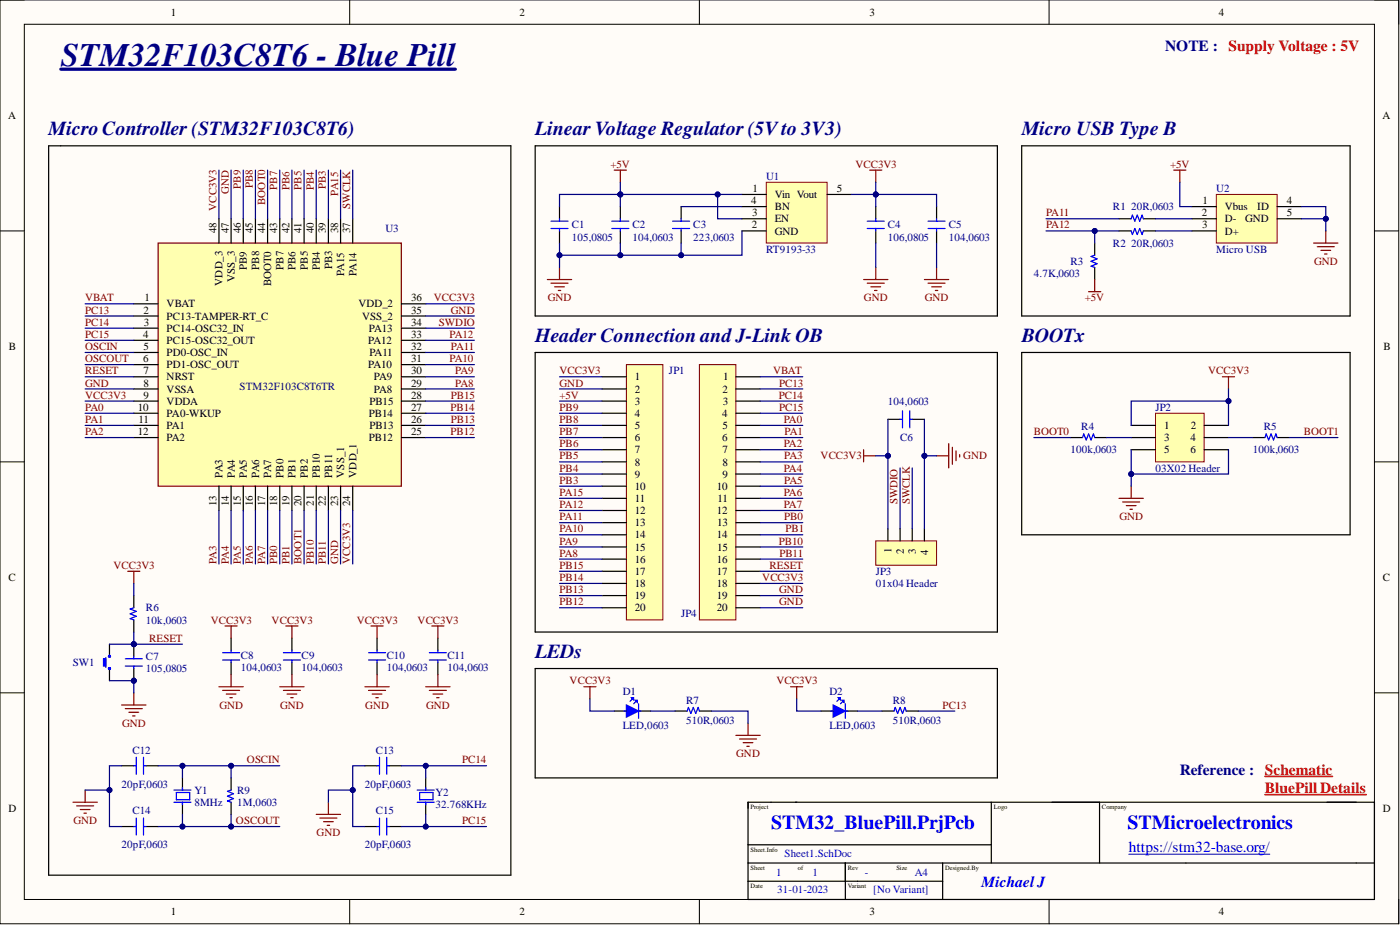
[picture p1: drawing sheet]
<svg xmlns="http://www.w3.org/2000/svg" width="292mm" height="193mm" viewBox="0 0 292 193" stroke-linecap="round" stroke-linejoin="round" font-family="sans-serif">
<defs><g id="words">
<text font-size="6.8" fill="#000080" x="12.7" y="13.7">STM32F103C8T6 - Blue Pill</text>
<g font-size="4.1" fill="#000080">
<text x="10.2" y="28.2">MicroController (STM32F103C8T6)</text>
<text x="111.7" y="28.2">Linear Voltage Regulator (5Vto 3V3)</text>
<text x="213.2" y="28.2">Micro USB Type B</text>
<text x="111.7" y="71.3">Header Connection and J-Link OB</text>
<text x="213.2" y="71.3">BOOTx</text>
<text x="111.7" y="137.3">LEDs</text>
</g>
<g font-size="4.1" fill="#00f">
<text x="160.9" y="173">STM32_BluePill.PrjPcb</text>
<text x="235.3" y="173">STMicroelectronics</text>
</g>
<g font-size="3.2" fill="#000080">
<text x="243.1" y="10.7">NOTE : Supply Voltage : 5V</text>
<text x="246.2" y="161.6">Reference : Schematic</text>
</g>
<text font-size="3.2" fill="#f00" x="263.9" y="165.4">BluePillDetails</text>
<g font-size="3.2" fill="#00f">
<text x="235.5" y="177.8">https://stm32-base.org/</text>
<text x="204.8" y="184.9">Michael J</text>
</g>
<g font-size="2.3">
<text x="35.6" y="3.3">1</text>
<text x="108.4" y="3.3">2</text>
<text x="181.4" y="3.3">3</text>
<text x="254.3" y="3.3">4</text>
<text x="1.7" y="24.8">A</text>
<text x="288.5" y="24.8">A</text>
<text x="157" y="40.1">1</text>
<text x="161.7" y="41.3">Vin Vout</text>
<text x="174.6" y="40.1">5</text>
<text x="156.7" y="42.6">4</text>
<text x="156.8" y="47.7">2</text>
<text x="156.9" y="45.1">3</text>
<text x="161.7" y="43.9">BN</text>
<text x="161.7" y="46.4">EN</text>
<text x="250.7" y="45.1">2</text>
<text x="250.8" y="47.7">3</text>
<text x="250.9" y="42.6">1</text>
<text x="255.6" y="43.9">Vbus</text>
<text x="255.6" y="46.4">D-</text>
<text x="259.8" y="46.4">GND</text>
<text x="262.3" y="43.9">ID</text>
<text x="268.5" y="42.6">4</text>
<text x="268.5" y="45.1">5</text>
<text x="45.2" y="48.7" transform="rotate(-90 45.2 48.7)">48</text>
<text x="47.7" y="48.7" transform="rotate(-90 47.7 48.7)">47</text>
<text x="50.2" y="48.7" transform="rotate(-90 50.2 48.7)">46</text>
<text x="52.8" y="48.7" transform="rotate(-90 52.8 48.7)">45</text>
<text x="55.3" y="48.7" transform="rotate(-90 55.3 48.7)">44</text>
<text x="57.9" y="48.7" transform="rotate(-90 57.9 48.7)">43</text>
<text x="60.4" y="48.7" transform="rotate(-90 60.4 48.7)">42</text>
<text x="62.9" y="48.7" transform="rotate(-90 62.9 48.7)">41</text>
<text x="65.5" y="48.7" transform="rotate(-90 65.5 48.7)">40</text>
<text x="68" y="48.7" transform="rotate(-90 68 48.7)">39</text>
<text x="70.5" y="48.7" transform="rotate(-90 70.5 48.7)">38</text>
<text x="73.1" y="48.7" transform="rotate(-90 73.1 48.7)">37</text>
<text x="161.7" y="48.9">GND</text>
<text x="255.6" y="48.9">D+</text>
<text x="46.4" y="59.6" transform="rotate(-90 46.4 59.6)">VDD_3</text>
<text x="49" y="58.8" transform="rotate(-90 49 58.8)">VSS_3</text>
<text x="51.5" y="56.4" transform="rotate(-90 51.5 56.4)">PB9</text>
<text x="54.1" y="56.3" transform="rotate(-90 54.1 56.3)">PB8</text>
<text x="56.6" y="59.8" transform="rotate(-90 56.6 59.8)">BOOT0</text>
<text x="59.1" y="56.3" transform="rotate(-90 59.1 56.3)">PB7</text>
<text x="61.7" y="56.4" transform="rotate(-90 61.7 56.4)">PB6</text>
<text x="64.2" y="56.3" transform="rotate(-90 64.2 56.3)">PB5</text>
<text x="66.7" y="56.4" transform="rotate(-90 66.7 56.4)">PB4</text>
<text x="69.3" y="56.2" transform="rotate(-90 69.3 56.2)">PB3</text>
<text x="71.8" y="57.6" transform="rotate(-90 71.8 57.6)">PA15</text>
<text x="74.4" y="57.6" transform="rotate(-90 74.4 57.6)">PA14</text>
<text x="29.9" y="65.4">2</text>
<text x="30.1" y="62.9">1</text>
<text x="34.8" y="64.1">VBAT</text>
<text x="74.8" y="64.1">VDD_2</text>
<text x="85.8" y="62.9">36</text>
<text x="85.8" y="65.4">35</text>
<text x="29.9" y="70.5">4</text>
<text x="30" y="68">3</text>
<text x="34.8" y="66.7">PC13-TAMPER-RT_C</text>
<text x="34.8" y="69.2">PC14-OSC32_IN</text>
<text x="34.8" y="71.8">PC15-OSC32_OUT</text>
<text x="75.5" y="66.7">VSS_2</text>
<text x="76.8" y="71.8">PA12</text>
<text x="77" y="69.2">PA13</text>
<text x="85.8" y="68">34</text>
<text x="85.8" y="70.5">33</text>
<text x="1.9" y="73">B</text>
<text x="29.9" y="75.6">6</text>
<text x="29.9" y="73">5</text>
<text x="34.8" y="74.3">PD0-OSC_IN</text>
<text x="34.8" y="76.8">PD1-OSC_OUT</text>
<text x="76.8" y="76.8">PA10</text>
<text x="77.1" y="74.3">PA11</text>
<text x="85.8" y="73">32</text>
<text x="85.8" y="75.6">31</text>
<text x="288.6" y="73">B</text>
<text x="29.9" y="78.1">7</text>
<text x="29.9" y="80.6">8</text>
<text x="29.9" y="83.2">9</text>
<text x="34.8" y="79.4">NRST</text>
<text x="34.8" y="81.9">VSSA</text>
<text x="78" y="79.4">PA9</text>
<text x="78" y="81.9">PA8</text>
<text x="85.8" y="78.1">30</text>
<text x="85.8" y="80.6">29</text>
<text x="85.8" y="83.2">28</text>
<text x="132.5" y="79.4">1</text>
<text x="132.5" y="81.9">2</text>
<text x="150.7" y="81.9">2</text>
<text x="150.9" y="79.4">1</text>
<text x="28.8" y="85.7">10</text>
<text x="28.9" y="88.2">11</text>
<text x="34.8" y="84.4">VDDA</text>
<text x="34.8" y="87">PA0-WKUP</text>
<text x="34.8" y="89.5">PA1</text>
<text x="77" y="87">PB14</text>
<text x="77.1" y="84.4">PB15</text>
<text x="77.1" y="89.5">PB13</text>
<text x="85.8" y="85.7">27</text>
<text x="85.8" y="88.2">26</text>
<text x="132.5" y="84.4">3</text>
<text x="132.5" y="87">4</text>
<text x="132.5" y="89.5">5</text>
<text x="150.7" y="87">4</text>
<text x="150.7" y="89.5">5</text>
<text x="150.8" y="84.4">3</text>
<text x="242.9" y="89.5">1</text>
<text x="248.4" y="89.5">2</text>
<text x="28.8" y="90.8">12</text>
<text x="34.8" y="92">PA2</text>
<text x="77" y="92">PB12</text>
<text x="85.8" y="90.8">25</text>
<text x="132.5" y="92">6</text>
<text x="132.5" y="94.6">7</text>
<text x="150.7" y="92">6</text>
<text x="150.7" y="94.6">7</text>
<text x="242.9" y="94.6">5</text>
<text x="242.9" y="92">3</text>
<text x="248.4" y="94.6">6</text>
<text x="248.4" y="92">4</text>
<text x="46.4" y="99.7" transform="rotate(-90 46.4 99.7)">PA3</text>
<text x="49" y="99.7" transform="rotate(-90 49 99.7)">PA4</text>
<text x="51.5" y="99.7" transform="rotate(-90 51.5 99.7)">PA5</text>
<text x="54.1" y="99.7" transform="rotate(-90 54.1 99.7)">PA6</text>
<text x="56.6" y="99.7" transform="rotate(-90 56.6 99.7)">PA7</text>
<text x="59.1" y="99.7" transform="rotate(-90 59.1 99.7)">PB0</text>
<text x="61.7" y="99.7" transform="rotate(-90 61.7 99.7)">PB1</text>
<text x="64.2" y="99.7" transform="rotate(-90 64.2 99.7)">PB2</text>
<text x="66.7" y="99.7" transform="rotate(-90 66.7 99.7)">PB10</text>
<text x="69.3" y="99.7" transform="rotate(-90 69.3 99.7)">PB11</text>
<text x="71.8" y="99.7" transform="rotate(-90 71.8 99.7)">VSS_1</text>
<text x="74.4" y="99.7" transform="rotate(-90 74.4 99.7)">VDD_1</text>
<text x="132.5" y="97.1">8</text>
<text x="132.5" y="99.7">9</text>
<text x="150.7" y="97.1">8</text>
<text x="150.7" y="99.7">9</text>
<text x="45.2" y="105.6" transform="rotate(-90 45.2 105.6)">13</text>
<text x="47.7" y="105.7" transform="rotate(-90 47.7 105.7)">14</text>
<text x="50.2" y="105.6" transform="rotate(-90 50.2 105.6)">15</text>
<text x="52.8" y="105.7" transform="rotate(-90 52.8 105.7)">16</text>
<text x="55.3" y="105.7" transform="rotate(-90 55.3 105.7)">17</text>
<text x="57.9" y="105.7" transform="rotate(-90 57.9 105.7)">18</text>
<text x="60.4" y="105.7" transform="rotate(-90 60.4 105.7)">19</text>
<text x="62.9" y="105.7" transform="rotate(-90 62.9 105.7)">20</text>
<text x="65.5" y="105.5" transform="rotate(-90 65.5 105.5)">21</text>
<text x="68" y="105.7" transform="rotate(-90 68 105.7)">22</text>
<text x="70.5" y="105.6" transform="rotate(-90 70.5 105.6)">23</text>
<text x="73.1" y="105.7" transform="rotate(-90 73.1 105.7)">24</text>
<text x="132.5" y="102.2">10</text>
<text x="132.5" y="104.7">11</text>
<text x="132.5" y="107.3">12</text>
<text x="149.6" y="102.2">10</text>
<text x="149.6" y="107.3">12</text>
<text x="149.7" y="104.7">11</text>
<text x="132.5" y="109.8">13</text>
<text x="132.5" y="112.3">14</text>
<text x="149.6" y="112.3">14</text>
<text x="149.6" y="109.8">13</text>
<text x="132.5" y="114.9">15</text>
<text x="132.5" y="117.4">16</text>
<text x="132.5" y="119.9">17</text>
<text x="149.6" y="117.4">16</text>
<text x="149.6" y="119.9">17</text>
<text x="149.6" y="114.9">15</text>
<text x="186" y="115.5" transform="rotate(-90 186 115.5)">1</text>
<text x="188.6" y="115.6" transform="rotate(-90 188.6 115.6)">2</text>
<text x="191.1" y="115.5" transform="rotate(-90 191.1 115.5)">3</text>
<text x="193.6" y="115.7" transform="rotate(-90 193.6 115.7)">4</text>
<text x="1.8" y="121.2">C</text>
<text x="132.5" y="122.5">18</text>
<text x="132.5" y="125">19</text>
<text x="149.6" y="122.5">18</text>
<text x="149.6" y="125">19</text>
<text x="288.5" y="121.2">C</text>
<text x="132.5" y="127.5">20</text>
<text x="149.6" y="127.5">20</text>
<text x="1.8" y="169.4">D</text>
<text x="288.5" y="169.4">D</text>
<text x="35.6" y="190.9">1</text>
<text x="108.4" y="190.9">2</text>
<text x="181.4" y="190.9">3</text>
<text x="254.3" y="190.9">4</text>
</g>
<g font-size="2.3" fill="#800000">
<text x="127.4" y="35">+5V</text>
<text x="178.5" y="35">VCC3V3</text>
<text x="244.1" y="35">+5V</text>
<text x="47.7" y="40.4" transform="rotate(-90 47.7 40.4)">GND</text>
<text x="50.2" y="39.4" transform="rotate(-90 50.2 39.4)">PB9</text>
<text x="52.8" y="39.3" transform="rotate(-90 52.8 39.3)">PB8</text>
<text x="57.9" y="39.6" transform="rotate(-90 57.9 39.6)">PB7</text>
<text x="60.4" y="39.6" transform="rotate(-90 60.4 39.6)">PB6</text>
<text x="62.9" y="39.6" transform="rotate(-90 62.9 39.6)">PB5</text>
<text x="65.5" y="39.6" transform="rotate(-90 65.5 39.6)">PB4</text>
<text x="68" y="39.5" transform="rotate(-90 68 39.5)">PB3</text>
<text x="70.5" y="40.8" transform="rotate(-90 70.5 40.8)">PA15</text>
<text x="45.2" y="43.9" transform="rotate(-90 45.2 43.9)">VCC3V3</text>
<text x="55.3" y="42.8" transform="rotate(-90 55.3 42.8)">BOOT0</text>
<text x="73.1" y="43.5" transform="rotate(-90 73.1 43.5)">SWCLK</text>
<text x="218.2" y="45.1">PA11</text>
<text x="218.2" y="47.7">PA12</text>
<text x="274.2" y="55.3">GND</text>
<text x="17.8" y="62.9">VBAT</text>
<text x="17.8" y="65.4">PC13</text>
<text x="90.5" y="62.9">VCC3V3</text>
<text x="94.1" y="65.4">GND</text>
<text x="114.3" y="62.9">GND</text>
<text x="180.3" y="62.9">GND</text>
<text x="193" y="62.9">GND</text>
<text x="226.4" y="62.9">+5V</text>
<text x="17.8" y="68">PC14</text>
<text x="17.8" y="70.5">PC15</text>
<text x="91.5" y="68">SWDIO</text>
<text x="93.8" y="70.5">PA12</text>
<text x="17.8" y="73">OSCIN</text>
<text x="17.8" y="75.6">OSCOUT</text>
<text x="93.8" y="75.6">PA10</text>
<text x="94.1" y="73">PA11</text>
<text x="17.8" y="78.1">RESET</text>
<text x="17.8" y="80.6">GND</text>
<text x="17.8" y="83.2">VCC3V3</text>
<text x="94.1" y="83.2">PB15</text>
<text x="95" y="78.1">PA9</text>
<text x="95" y="80.6">PA8</text>
<text x="116.7" y="83.2">+5V</text>
<text x="116.7" y="80.6">GND</text>
<text x="116.7" y="78.1">VCC3V3</text>
<text x="161.3" y="78.1">VBAT</text>
<text x="162.5" y="83.2">PC14</text>
<text x="162.6" y="80.6">PC13</text>
<text x="252.1" y="78.1">VCC3V3</text>
<text x="17.8" y="85.7">PA0</text>
<text x="17.8" y="88.2">PA1</text>
<text x="94" y="85.7">PB14</text>
<text x="94.1" y="88.2">PB13</text>
<text x="116.7" y="88.2">PB8</text>
<text x="116.7" y="85.7">PB9</text>
<text x="162.6" y="85.7">PC15</text>
<text x="163.5" y="88.2">PA0</text>
<text x="17.8" y="90.8">PA2</text>
<text x="94" y="90.8">PB12</text>
<text x="116.7" y="95.8">PB5</text>
<text x="116.7" y="93.3">PB6</text>
<text x="116.7" y="90.8">PB7</text>
<text x="163.5" y="93.3">PA2</text>
<text x="163.6" y="95.8">PA3</text>
<text x="163.7" y="90.8">PA1</text>
<text x="171.2" y="95.8">VCC3V3</text>
<text x="201" y="95.8">GND</text>
<text x="215.7" y="90.8">BOOT0</text>
<text x="272" y="90.8">BOOT1</text>
<text x="116.7" y="100.9">PB3</text>
<text x="116.7" y="98.4">PB4</text>
<text x="163.5" y="98.4">PA4</text>
<text x="163.6" y="100.9">PA5</text>
<text x="116.7" y="106">PA12</text>
<text x="116.7" y="103.5">PA15</text>
<text x="163.5" y="103.5">PA6</text>
<text x="163.5" y="106">PA7</text>
<text x="187.3" y="105.2" transform="rotate(-90 187.3 105.2)">SWDIO</text>
<text x="189.8" y="105.2" transform="rotate(-90 189.8 105.2)">SWCLK</text>
<text x="116.7" y="113.6">PA9</text>
<text x="116.7" y="111.1">PA10</text>
<text x="116.7" y="108.5">PA11</text>
<text x="162.5" y="113.6">PB10</text>
<text x="163.6" y="108.5">PB0</text>
<text x="163.9" y="111.1">PB1</text>
<text x="233.6" y="108.5">GND</text>
<text x="23.7" y="118.7">VCC3V3</text>
<text x="45.2" y="117.7" transform="rotate(-90 45.2 117.7)">PA3</text>
<text x="47.7" y="117.7" transform="rotate(-90 47.7 117.7)">PA4</text>
<text x="50.2" y="117.7" transform="rotate(-90 50.2 117.7)">PA5</text>
<text x="52.8" y="117.7" transform="rotate(-90 52.8 117.7)">PA6</text>
<text x="55.3" y="117.7" transform="rotate(-90 55.3 117.7)">PA7</text>
<text x="57.9" y="117.7" transform="rotate(-90 57.9 117.7)">PB0</text>
<text x="60.4" y="117.7" transform="rotate(-90 60.4 117.7)">PB1</text>
<text x="62.9" y="117.7" transform="rotate(-90 62.9 117.7)">BOOT1</text>
<text x="65.5" y="117.7" transform="rotate(-90 65.5 117.7)">PB10</text>
<text x="68" y="117.7" transform="rotate(-90 68 117.7)">PB11</text>
<text x="70.5" y="117.7" transform="rotate(-90 70.5 117.7)">GND</text>
<text x="73.1" y="117.7" transform="rotate(-90 73.1 117.7)">VCC3V3</text>
<text x="116.7" y="118.7">PB15</text>
<text x="116.7" y="116.1">PA8</text>
<text x="160.6" y="118.7">RESET</text>
<text x="162.7" y="116.1">PB11</text>
<text x="116.7" y="123.7">PB13</text>
<text x="116.7" y="121.2">PB14</text>
<text x="159" y="121.2">VCC3V3</text>
<text x="162.6" y="123.7">GND</text>
<text x="44" y="130.1">VCC3V3</text>
<text x="56.7" y="130.1">VCC3V3</text>
<text x="74.4" y="130.1">VCC3V3</text>
<text x="87.1" y="130.1">VCC3V3</text>
<text x="116.7" y="126.3">PB12</text>
<text x="162.6" y="126.3">GND</text>
<text x="31.1" y="133.9">RESET</text>
<text x="118.9" y="142.8">VCC3V3</text>
<text x="162" y="142.8">VCC3V3</text>
<text x="45.8" y="147.8">GND</text>
<text x="58.5" y="147.8">GND</text>
<text x="76.2" y="147.8">GND</text>
<text x="88.9" y="147.8">GND</text>
<text x="196.7" y="147.8">PC13</text>
<text x="25.5" y="151.6">GND</text>
<text x="51.5" y="159.2">OSCIN</text>
<text x="96.4" y="159.2">PC14</text>
<text x="153.6" y="158">GND</text>
<text x="15.3" y="171.9">GND</text>
<text x="49.2" y="171.9">OSCOUT</text>
<text x="96.4" y="171.9">PC15</text>
<text x="66.1" y="174.5">GND</text>
</g>
<g font-size="2.3" fill="#000080">
<text x="159.9" y="37.5">U1</text>
<text x="253.8" y="40.1">U2</text>
<text x="119.3" y="47.7">C1</text>
<text x="132" y="47.7">C2</text>
<text x="144.7" y="47.7">C3</text>
<text x="185.3" y="47.7">C4</text>
<text x="197.9" y="47.7">C5</text>
<text x="232.2" y="43.9">R1</text>
<text x="236" y="43.9">20R,0603</text>
<text x="80.4" y="48.4">U3</text>
<text x="119.3" y="50.2">105,0805</text>
<text x="132" y="50.2">104,0603</text>
<text x="144.7" y="50.2">223,0603</text>
<text x="159.9" y="52.7">RT9193-33</text>
<text x="185.3" y="50.2">106,0805</text>
<text x="197.9" y="50.2">104,0603</text>
<text x="232.2" y="51.5">R2</text>
<text x="236" y="51.5">20R,0603</text>
<text x="253.8" y="52.7">Micro USB</text>
<text x="215.7" y="57.8">4.7K,0603</text>
<text x="223.3" y="55.3">R3</text>
<text x="50" y="81.4">STM32F103C8T6TR</text>
<text x="139.6" y="78.1">JP1</text>
<text x="185.3" y="84.4">104,0603</text>
<text x="225.6" y="89.8">R4</text>
<text x="241.1" y="85.7">JP2</text>
<text x="263.7" y="89.8">R5</text>
<text x="187.8" y="92">C6</text>
<text x="223.3" y="94.6">100k,0603</text>
<text x="261.4" y="94.6">100k,0603</text>
<text x="241.1" y="98.4">03X02 Header</text>
<text x="182.7" y="119.9">JP3</text>
<text x="182.7" y="122.5">01x04 Header</text>
<text x="30.5" y="127.5">R6</text>
<text x="30.5" y="130.1">10k,0603</text>
<text x="142.1" y="128.8">JP4</text>
<text x="30.5" y="137.7">C7</text>
<text x="50.2" y="137.4">C8</text>
<text x="62.9" y="137.4">C9</text>
<text x="80.7" y="137.4">C10</text>
<text x="93.4" y="137.4">C11</text>
<text x="15.2" y="139">SW1</text>
<text x="30.5" y="140.2">105,0805</text>
<text x="50.2" y="140">104,0603</text>
<text x="62.9" y="140">104,0603</text>
<text x="80.7" y="140">104,0603</text>
<text x="93.4" y="140">104,0603</text>
<text x="129.9" y="145">D1</text>
<text x="143.1" y="146.8">R7</text>
<text x="173.1" y="145">D2</text>
<text x="186.3" y="146.8">R8</text>
<text x="129.9" y="152.1">LED,0603</text>
<text x="143.1" y="151.1">510R,0603</text>
<text x="173.1" y="152.1">LED,0603</text>
<text x="186.3" y="151.1">510R,0603</text>
<text x="27.7" y="157.2">C12</text>
<text x="78.4" y="157.2">C13</text>
<text x="25.4" y="164.3">20pF,0603</text>
<text x="40.6" y="165.6">Y1</text>
<text x="49.5" y="165.6">R9</text>
<text x="76.1" y="164.3">20pF,0603</text>
<text x="90.9" y="166.1">Y2</text>
<text x="27.7" y="169.9">C14</text>
<text x="40.6" y="168.1">8MHz</text>
<text x="49.5" y="168.1">1M,0603</text>
<text x="78.4" y="169.9">C15</text>
<text x="90.9" y="168.6">32.768KHz</text>
<text x="25.4" y="177">20pF,0603</text>
<text x="76.1" y="177">20pF,0603</text>
</g>
<g font-size="2.3" fill="#00f">
<text x="163.7" y="178.8">Sheet1.SchDoc</text>
<text x="161.9" y="182.8">1</text>
<text x="169.5" y="182.8">1</text>
<text x="180.4" y="182.8">-</text>
<text x="190.8" y="182.8">A4</text>
<text x="162.2" y="186.4">31-01-2023</text>
<text x="182.2" y="186.4">[No Variant]</text>
</g>
<g font-size="1.4">
<text x="156.6" y="168.8">Project</text>
<text x="207.3" y="168.8">Logo</text>
<text x="229.9" y="168.8">Company</text>
<text x="156.6" y="177.7">Sheet.Info</text>
<text x="156.6" y="181.5">Sheet</text>
<text x="156.6" y="185.3">Date</text>
<text x="166.5" y="181.5">of</text>
<text x="176.9" y="185.3">Variant</text>
<text x="176.9" y="181.5">Rev</text>
<text x="187" y="181.5">Size</text>
<text x="197.2" y="181.5">Designed.By</text>
</g>
</g></defs>
<path d="M0 0h291.8v192.7h-291.8z" fill-rule="evenodd" fill="#fffcf8"/>
<path d="M0 0h291.8v192.7h-291.8z" fill="none" stroke="#000" stroke-width=".21"/>
<path d="M5.1 5.1h281.7v182.5h-281.7z" fill-rule="evenodd" fill="#fffcf8"/>
<g fill="none" stroke="#000" stroke-width=".21">
<path d="M0 0h5.1M73 0v5.1M145.9 0v5.1M218.9 0v5.1M286.8 0h5v5.1M5.1 5.1h281.7v182.5h-281.7zM0 48.2h5.1M286.8 48.2h5M0 96.4h5.1M286.8 96.4h5M0 144.5h5.1M286.8 144.5h5"/>
<path d="M73 187.6v5.1M145.9 187.6v5.1M218.9 187.6v5.1M291.8 187.6v5.1"/>
</g>
<g fill="none" stroke="#000" stroke-width=".25">
<path d="M10.2 30.4h96.4v152.2h-96.4zM48.2 133.1v2.6M48.2 138.2v2.5M60.9 133.1v2.6M60.9 138.2v2.5M78.7 133.1v2.6M78.7 138.2v2.5M91.4 133.1v2.6M91.4 138.2v2.5M25.4 159.8h2.5M30.5 159.8h2.5M76.1 159.8h2.6"/>
<path d="M81.2 159.8h2.5M25.4 172.4h2.5M30.5 172.4h2.5M38.1 162.3v2.5M38.1 167.4v2.5M48.2 162.3v2.5M48.2 167.4v2.5M76.1 172.4h2.6M81.2 172.4h2.5M88.8 162.3v2.5M88.8 167.4v2.5M156.1 167.4h130.7v20.2h-130.7z"/>
<path d="M156.1 176.2h50.7M206.8 167.4v12.6M229.4 167.4v12.6M156.1 183.8h40.6M156.1 180h130.7M176.4 180v7.6M196.7 180v7.6"/>
</g>
<path d="M235.5 178.2h29.4" fill="none" stroke="#00f" stroke-width=".21"/>
<path d="M12.7 14.4h82.3" fill="none" stroke="#000080" stroke-width=".68"/>
<g fill="none" stroke="#00f" stroke-width=".25">
<path d="M46.4 137.7h3.6M46.4 136.2h3.6M48.2 135.7v.5M48.2 137.7v.5M59.1 137.7h3.6M59.1 136.2h3.6M60.9 135.7v.5M60.9 137.7v.5M76.9 137.7h3.5M76.9 136.2h3.5M78.7 135.7v.5M78.7 137.7v.5"/>
<path d="M89.6 137.7h3.5M89.6 136.2h3.5M91.4 135.7v.5M91.4 137.7v.5M27.9 159.8h.5M28.4 158v3.5M29.9 158v3.5M29.9 159.8h.6M78.7 159.8h.5M79.2 158v3.5M80.7 159.8h.5M80.7 158v3.5"/>
<path d="M27.9 172.4h.5M28.4 170.7v3.5M29.9 170.7v3.5M29.9 172.4h.6M36.3 167.4h3.5M36.3 164.8h3.5M36.8 165.3h2.8v1.6h-2.8zM38.1 164.3v.5M38.1 167.4v.5M48.2 164.8l-.7 .3 1.2 .5-1.2 .5 1.2 .5-1.2 .5 .7 .3M78.7 172.4h.5M79.2 170.7v3.5"/>
<path d="M80.7 172.4h.5M80.7 170.7v3.5M87 167.4h3.6M87 164.8h3.6M87.6 165.3h2.7v1.6h-2.7zM88.8 164.3v.5M88.8 167.4v.5"/>
</g>
<g fill="none" stroke="#800000" stroke-width=".25">
<path d="M46.9 130.6h2.6M48.2 130.6v2.5M59.6 130.6h2.6M60.9 130.6v2.5M77.4 130.6h2.5M78.7 130.6v2.5M90.1 130.6h2.5M91.4 130.6v2.5M45.7 143.3h5.1M46.4 144h3.6M47.2 144.8h2M48 145.6h.5"/>
<path d="M48.2 140.7v2.6M58.4 143.3h5M59.1 144h3.6M59.9 144.8h2M60.7 145.6h.5M60.9 140.7v2.6M76.1 143.3h5.1M76.9 144h3.5M77.7 144.8h2M78.4 145.6h.5M78.7 140.7v2.6M88.8 143.3h5.1"/>
<path d="M89.6 144h3.5M90.3 144.8h2.1M91.1 145.6h.5M91.4 140.7v2.6M15.2 167.4h5.1M16 168.1h3.5M16.7 168.9h2.1M17.5 169.6h.5M17.8 164.8v2.6M66 169.9h5.1M66.7 170.7h3.6M67.5 171.4h2"/>
<path d="M68.3 172.2h.5M68.5 167.4v2.5"/>
</g>
<path d="M145.9 76.1h7.6v53.2h-7.6z" fill-rule="evenodd" fill="#ffffb0"/>
<path d="M145.9 76.1h7.6v53.2h-7.6z" fill="none" stroke="#800000" stroke-width=".21"/>
<g fill="none" stroke="#000" stroke-width=".25">
<path d="M153.5 78.6h5.1M153.5 81.1h5.1M153.5 83.7h5.1M153.5 86.2h5.1M153.5 88.7h5.1M153.5 91.3h5.1M153.5 93.8h5.1M153.5 96.4h5.1M153.5 98.9h5.1M153.5 101.4h5.1M153.5 104h5.1M153.5 106.5h5.1"/>
<path d="M153.5 109h5.1M153.5 111.6h5.1M153.5 114.1h5.1M153.5 116.6h5.1M153.5 119.2h5.1M153.5 121.7h5.1M153.5 124.2h5.1M153.5 126.8h5.1"/>
</g>
<path d="M130.7 76.1h7.6v53.2h-7.6z" fill-rule="evenodd" fill="#ffffb0"/>
<path d="M130.7 76.1h7.6v53.2h-7.6z" fill="none" stroke="#800000" stroke-width=".21"/>
<g fill="none" stroke="#000" stroke-width=".25">
<path d="M125.6 78.6h5.1M125.6 81.1h5.1M125.6 83.7h5.1M125.6 86.2h5.1M125.6 88.7h5.1M125.6 91.3h5.1M125.6 93.8h5.1M125.6 96.4h5.1M125.6 98.9h5.1M125.6 101.4h5.1M125.6 104h5.1M125.6 106.5h5.1"/>
<path d="M125.6 109h5.1M125.6 111.6h5.1M125.6 114.1h5.1M125.6 116.6h5.1M125.6 119.2h5.1M125.6 121.7h5.1M125.6 124.2h5.1M125.6 126.8h5.1"/>
</g>
<path d="M253.8 40.6h12.7v10.1h-12.7z" fill-rule="evenodd" fill="#ffffb0"/>
<path d="M253.8 40.6h12.7v10.1h-12.7z" fill="none" stroke="#800000" stroke-width=".21"/>
<g fill="none" stroke="#000" stroke-width=".25">
<path d="M116.7 43.1v2.5M116.7 48.2v2.5M129.4 43.1v2.5M129.4 48.2v2.5M142.1 43.1v2.5M142.1 48.2v2.5M228.4 50.7v2.5M228.4 55.8v2.5M233.5 45.6h2.5M233.5 48.2h2.5M238.5 45.6h2.6M238.5 48.2h2.6"/>
<path d="M248.7 43.1h5.1M248.7 45.6h5.1M248.7 48.2h5.1M266.5 43.1h5M266.5 45.6h5"/>
</g>
<g fill="none" stroke="#800000" stroke-width=".25">
<path d="M244.9 35.5h2.5M246.2 35.5v2.5M114.2 58.3h5.1M115 59.1h3.5M115.7 59.8h2.1M116.7 55.8v2.5M228.4 58.3v2.6M274.1 50.7h5.1M274.8 51.5h3.6M275.6 52.2h2M276.4 53h.5M276.6 48.2v2.5"/>
<path d="M116.5 60.6h.5M227.1 60.9h2.6"/>
</g>
<g fill="none" stroke="#00f" stroke-width=".25">
<path d="M115 47.7h3.5M115 46.1h3.5M116.7 45.6v.5M116.7 47.7v.5M127.6 47.7h3.6M127.6 46.1h3.6M129.4 45.6v.5M129.4 47.7v.5M140.3 47.7h3.6M140.3 46.1h3.6M142.1 45.6v.5M142.1 47.7v.5"/>
<path d="M228.4 53.2l-.8 .3 1.3 .5-1.3 .5 1.3 .5-1.3 .5 .8 .3M236 45.6l.3-.7 .5 1.2 .5-1.2 .5 1.2 .5-1.2 .2 .7M236 48.2l.3 .7 .5-1.2 .5 1.2 .5-1.2 .5 1.2 .2-.7"/>
</g>
<path d="M159.9 38h12.7v12.7h-12.7z" fill-rule="evenodd" fill="#ffffb0"/>
<path d="M159.9 38h12.7v12.7h-12.7z" fill="none" stroke="#800000" stroke-width=".21"/>
<g fill="none" stroke="#000" stroke-width=".25">
<path d="M111.7 30.4h96.4v35.5h-96.4zM154.8 40.6h5.1M154.8 43.1h5.1M154.8 45.6h5.1M154.8 48.2h5.1M172.6 40.6h5M182.7 43.1v2.5M182.7 48.2v2.5M195.4 43.1v2.5M195.4 48.2v2.5M111.7 73.5h96.4v58.4h-96.4zM223.3 91.3h2.6"/>
<path d="M228.4 91.3h2.5"/>
</g>
<path d="M180.9 47.7h3.6M180.9 46.1h3.6M182.7 45.6v.5M182.7 47.7v.5M193.6 47.7h3.6M193.6 46.1h3.6M195.4 45.6v.5M195.4 47.7v.5M225.9 91.3l.2-.8 .5 1.3 .5-1.3 .5 1.3 .5-1.3 .3 .8" fill="none" stroke="#00f" stroke-width=".25"/>
<g fill="none" stroke="#800000" stroke-width=".25">
<path d="M128.2 35.5h2.5M129.4 35.5v2.5M181.4 35.5h2.6M182.7 35.5v2.5M180.2 58.3h5.1M180.9 59.1h3.6M181.7 59.8h2M182.7 55.8v2.5M192.9 58.3h5M193.6 59.1h3.6M194.4 59.8h2M195.4 55.8v2.5"/>
<path d="M182.5 60.6h.5M195.2 60.6h.5"/>
</g>
<path d="M241.1 86.2h10.1v10.2h-10.1z" fill-rule="evenodd" fill="#ffffb0"/>
<path d="M241.1 86.2h10.1v10.2h-10.1z" fill="none" stroke="#800000" stroke-width=".21"/>
<path d="M213.2 30.4h68.5v35.5h-68.5zM213.2 73.5h68.5v38.1h-68.5zM236 93.8h5.1M236 91.3h5.1M236 88.7h5.1M251.2 93.8h5.1M251.2 91.3h5.1M251.2 88.7h5.1M261.4 91.3h2.5M266.5 91.3h2.5" fill="none" stroke="#000" stroke-width=".25"/>
<path d="M255 78.6h2.6M256.3 78.6v2.5M233.5 104h5M234.2 104.7h3.6M235 105.5h2M235.8 106.2h.5M236 101.4v2.6" fill="none" stroke="#800000" stroke-width=".25"/>
<path d="M263.9 91.3l.3-.8 .5 1.3 .5-1.3 .5 1.3 .5-1.3 .3 .8" fill="none" stroke="#00f" stroke-width=".25"/>
<path d="M182.7 112.8h12.7v5.1h-12.7z" fill-rule="evenodd" fill="#ffffb0"/>
<path d="M182.7 112.8h12.7v5.1h-12.7z" fill="none" stroke="#800000" stroke-width=".21"/>
<path d="M185.3 87.5h2.5M190.3 87.5h2.6M185.3 110.3v2.5M187.8 110.3v2.5M190.3 110.3v2.5M192.9 110.3v2.5" fill="none" stroke="#000" stroke-width=".25"/>
<path d="M187.8 87.5h.5M188.3 85.7v3.6M189.8 85.7v3.6M189.8 87.5h.5" fill="none" stroke="#00f" stroke-width=".25"/>
<path d="M180.2 95.1h2.5M180.2 93.8v2.6M195.4 95.1h2.5M197.9 92.6v5M198.7 93.3v3.6M199.5 94.1v2M200.2 94.8v.5M26.6 119.2h2.6M27.9 119.2v2.5" fill="none" stroke="#800000" stroke-width=".25"/>
<circle cx="27.9" cy="142" r=".51" fill="#000080"/>
<circle cx="27.9" cy="142" r=".51" fill="none" stroke="#000080" stroke-width=".21"/>
<circle cx="27.9" cy="134.4" r=".51" fill="#000080"/>
<circle cx="27.9" cy="134.4" r=".51" fill="none" stroke="#000080" stroke-width=".21"/>
<path d="M27.9 139.5v2.5" fill="none" stroke="#000" stroke-width=".25"/>
<circle cx="27.9" cy="142" r=".51" fill="#000080"/>
<circle cx="27.9" cy="142" r=".51" fill="none" stroke="#000080" stroke-width=".21"/>
<path d="M27.9 134.4v2.5" fill="none" stroke="#000" stroke-width=".25"/>
<circle cx="27.9" cy="134.4" r=".51" fill="#000080"/>
<circle cx="27.9" cy="134.4" r=".51" fill="none" stroke="#000080" stroke-width=".21"/>
<g fill="none" stroke="#00f" stroke-width=".25">
<path d="M22.1 137.2v2M26.1 139h3.6M26.1 137.4h3.6M27.9 136.9v.5M27.9 139v.5"/>
<circle cx="22.8" cy="136.9" r=".2"/>
<circle cx="22.8" cy="139.5" r=".2"/>
</g>
<path d="M22.8 134.4v2.5M22.8 139.5v2.5" fill="none" stroke="#000" stroke-width=".25"/>
<path d="M21.6 137.4h.5v1.6h-.5z" fill-rule="evenodd" fill="#00f"/>
<path d="M21.6 137.4h.5v1.6h-.5z" fill="none" stroke="#00f" stroke-width=".21"/>
<path d="M25.4 147.1h5.1M26.1 147.8h3.6M26.9 148.6h2M27.7 149.4h.5M27.9 144.5v2.6M121.8 143.3h2.6M123.1 143.3v2.5M165 143.3h2.5M166.2 143.3v2.5" fill="none" stroke="#800000" stroke-width=".25"/>
<path d="M27.9 124.2v2.6M27.9 129.3v2.6" fill="none" stroke="#000" stroke-width=".25"/>
<path d="M27.9 126.8l-.7 .2 1.2 .5-1.2 .6 1.2 .5-1.2 .5 .7 .2" fill="none" stroke="#00f" stroke-width=".25"/>
<path d="M130.7 147.1l2.5 1.2-2.5 1.3z" fill="#00f"/>
<path d="M130.2 148.3h.5M130.7 147.1l2.5 1.2-2.5 1.3zM132 145.8l-.5 .5M133.2 148.3h.5M133.2 146.8v3.1" fill="none" stroke="#00f" stroke-width=".25"/>
<path d="M128.2 148.3h2.5M133.2 148.3h2.6" fill="none" stroke="#000" stroke-width=".25"/>
<path d="M131.7 145.6h.5v.5z" fill="#00f"/>
<path d="M131.7 145.6h.5v.5z" fill="none" stroke="#00f" stroke-width=".21"/>
<path d="M132.7 146.3l-.5 .5" fill="none" stroke="#00f" stroke-width=".25"/>
<path d="M132.5 146.1h.5v.5z" fill="#00f"/>
<path d="M132.5 146.1h.5v.5z" fill="none" stroke="#00f" stroke-width=".21"/>
<path d="M173.8 147.1l2.6 1.2-2.6 1.3z" fill="#00f"/>
<path d="M173.3 148.3h.5M173.8 147.1l2.6 1.2-2.6 1.3zM175.1 145.8l-.5 .5M176.4 148.3h.5M176.4 146.8v3.1" fill="none" stroke="#00f" stroke-width=".25"/>
<path d="M171.3 148.3h2.5M176.4 148.3h2.5" fill="none" stroke="#000" stroke-width=".25"/>
<path d="M174.9 145.6h.5v.5z" fill="#00f"/>
<path d="M174.9 145.6h.5v.5z" fill="none" stroke="#00f" stroke-width=".21"/>
<path d="M175.9 146.3l-.5 .5" fill="none" stroke="#00f" stroke-width=".25"/>
<path d="M175.6 146.1h.5v.5z" fill="#00f"/>
<path d="M175.6 146.1h.5v.5z" fill="none" stroke="#00f" stroke-width=".21"/>
<path d="M111.7 139.5h96.4v22.8h-96.4zM140.8 148.3h2.6M145.9 148.3h2.6M184 148.3h2.5M189.1 148.3h2.5" fill="none" stroke="#000" stroke-width=".25"/>
<path d="M143.4 148.3l.2-.7 .5 1.2 .6-1.2 .5 1.2 .5-1.2 .2 .7M186.5 148.3l.3-.7 .5 1.2 .5-1.2 .5 1.2 .5-1.2 .3 .7" fill="none" stroke="#00f" stroke-width=".25"/>
<path d="M153.5 153.4h5.1M154.3 154.2h3.5M155.1 154.9h2M155.8 155.7h.5M156.1 150.9v2.5" fill="none" stroke="#800000" stroke-width=".25"/>
<path d="M263.9 162h14.1M263.9 165.8h21.2" fill="none" stroke="#f00" stroke-width=".34"/>
<path d="M33 50.7h50.7v50.7h-50.7z" fill-rule="evenodd" fill="#ffffb0"/>
<path d="M33 50.7h50.7v50.7h-50.7z" fill="none" stroke="#800000" stroke-width=".25"/>
<g fill="none" stroke="#000" stroke-width=".25">
<path d="M45.7 45.6v5.1M48.2 45.6v5.1M50.8 45.6v5.1M53.3 45.6v5.1M55.8 45.6v5.1M58.4 45.6v5.1M60.9 45.6v5.1M63.4 45.6v5.1M66 45.6v5.1M68.5 45.6v5.1M71.1 45.6v5.1M73.6 45.6v5.1"/>
<path d="M27.9 63.4h5.1M27.9 65.9h5.1M27.9 68.5h5.1M27.9 71h5.1M27.9 73.5h5.1M27.9 76.1h5.1M27.9 78.6h5.1M83.7 63.4h5.1M83.7 65.9h5.1M83.7 68.5h5.1M83.7 71h5.1M83.7 73.5h5.1"/>
<path d="M83.7 76.1h5.1M83.7 78.6h5.1M27.9 81.1h5.1M27.9 83.7h5.1M27.9 86.2h5.1M27.9 88.7h5.1M27.9 91.3h5.1M83.7 81.1h5.1M83.7 83.7h5.1M83.7 86.2h5.1M83.7 88.7h5.1M83.7 91.3h5.1"/>
<path d="M45.7 101.4v5.1M48.2 101.4v5.1M50.8 101.4v5.1M53.3 101.4v5.1M55.8 101.4v5.1M58.4 101.4v5.1M60.9 101.4v5.1M63.4 101.4v5.1M66 101.4v5.1M68.5 101.4v5.1M71.1 101.4v5.1M73.6 101.4v5.1"/>
</g>
<path d="M25.4 159.8h-2.6v12.6h2.6" fill="none" stroke="#000080" stroke-width=".25"/>
<circle cx="22.8" cy="164.8" r=".51" fill="#000080"/>
<circle cx="22.8" cy="164.8" r=".51" fill="none" stroke="#000080" stroke-width=".21"/>
<path d="M76.1 159.8h-2.5v12.6h2.5" fill="none" stroke="#000080" stroke-width=".25"/>
<circle cx="73.6" cy="164.8" r=".51" fill="#000080"/>
<circle cx="73.6" cy="164.8" r=".51" fill="none" stroke="#000080" stroke-width=".21"/>
<path d="M73.6 164.8h-5.1v2.6" fill="none" stroke="#000080" stroke-width=".25"/>
<circle cx="73.6" cy="164.8" r=".51" fill="#000080"/>
<circle cx="73.6" cy="164.8" r=".51" fill="none" stroke="#000080" stroke-width=".21"/>
<path d="M17.8 164.8h5" fill="none" stroke="#000080" stroke-width=".25"/>
<circle cx="22.8" cy="164.8" r=".51" fill="#000080"/>
<circle cx="22.8" cy="164.8" r=".51" fill="none" stroke="#000080" stroke-width=".21"/>
<path d="M38.1 169.9v2.5" fill="none" stroke="#000080" stroke-width=".25"/>
<circle cx="38.1" cy="172.4" r=".51" fill="#000080"/>
<circle cx="38.1" cy="172.4" r=".51" fill="none" stroke="#000080" stroke-width=".21"/>
<path d="M38.1 159.8v2.5" fill="none" stroke="#000080" stroke-width=".25"/>
<circle cx="38.1" cy="159.8" r=".51" fill="#000080"/>
<circle cx="38.1" cy="159.8" r=".51" fill="none" stroke="#000080" stroke-width=".21"/>
<path d="M33 172.4h25.4" fill="none" stroke="#000080" stroke-width=".25"/>
<circle cx="38.1" cy="172.4" r=".51" fill="#000080"/>
<circle cx="38.1" cy="172.4" r=".51" fill="none" stroke="#000080" stroke-width=".21"/>
<circle cx="48.2" cy="172.4" r=".51" fill="#000080"/>
<circle cx="48.2" cy="172.4" r=".51" fill="none" stroke="#000080" stroke-width=".21"/>
<path d="M33 159.8h25.4" fill="none" stroke="#000080" stroke-width=".25"/>
<circle cx="38.1" cy="159.8" r=".51" fill="#000080"/>
<circle cx="38.1" cy="159.8" r=".51" fill="none" stroke="#000080" stroke-width=".21"/>
<circle cx="48.2" cy="159.8" r=".51" fill="#000080"/>
<circle cx="48.2" cy="159.8" r=".51" fill="none" stroke="#000080" stroke-width=".21"/>
<path d="M48.2 169.9v2.5" fill="none" stroke="#000080" stroke-width=".25"/>
<circle cx="48.2" cy="172.4" r=".51" fill="#000080"/>
<circle cx="48.2" cy="172.4" r=".51" fill="none" stroke="#000080" stroke-width=".21"/>
<path d="M48.2 159.8v2.5" fill="none" stroke="#000080" stroke-width=".25"/>
<circle cx="48.2" cy="159.8" r=".51" fill="#000080"/>
<circle cx="48.2" cy="159.8" r=".51" fill="none" stroke="#000080" stroke-width=".21"/>
<path d="M83.7 172.4h17.8" fill="none" stroke="#000080" stroke-width=".25"/>
<circle cx="88.8" cy="172.4" r=".51" fill="#000080"/>
<circle cx="88.8" cy="172.4" r=".51" fill="none" stroke="#000080" stroke-width=".21"/>
<path d="M83.7 159.8h17.8" fill="none" stroke="#000080" stroke-width=".25"/>
<circle cx="88.8" cy="159.8" r=".51" fill="#000080"/>
<circle cx="88.8" cy="159.8" r=".51" fill="none" stroke="#000080" stroke-width=".21"/>
<path d="M88.8 169.9v2.5" fill="none" stroke="#000080" stroke-width=".25"/>
<circle cx="88.8" cy="172.4" r=".51" fill="#000080"/>
<circle cx="88.8" cy="172.4" r=".51" fill="none" stroke="#000080" stroke-width=".21"/>
<path d="M88.8 159.8v2.5" fill="none" stroke="#000080" stroke-width=".25"/>
<circle cx="88.8" cy="159.8" r=".51" fill="#000080"/>
<circle cx="88.8" cy="159.8" r=".51" fill="none" stroke="#000080" stroke-width=".21"/>
<path d="M246.2 38v5.1h2.5M218.2 48.2h15.3M218.2 45.6h15.3" fill="none" stroke="#000080" stroke-width=".25"/>
<circle cx="228.4" cy="48.2" r=".51" fill="#000080"/>
<circle cx="228.4" cy="48.2" r=".51" fill="none" stroke="#000080" stroke-width=".21"/>
<path d="M241.1 45.6h7.6M241.1 48.2h7.6M271.5 43.1h5.1v5.1" fill="none" stroke="#000080" stroke-width=".25"/>
<circle cx="276.6" cy="45.6" r=".51" fill="#000080"/>
<circle cx="276.6" cy="45.6" r=".51" fill="none" stroke="#000080" stroke-width=".21"/>
<path d="M271.5 45.6h5.1" fill="none" stroke="#000080" stroke-width=".25"/>
<circle cx="276.6" cy="45.6" r=".51" fill="#000080"/>
<circle cx="276.6" cy="45.6" r=".51" fill="none" stroke="#000080" stroke-width=".21"/>
<path d="M228.4 48.2v2.5" fill="none" stroke="#000080" stroke-width=".25"/>
<circle cx="228.4" cy="48.2" r=".51" fill="#000080"/>
<circle cx="228.4" cy="48.2" r=".51" fill="none" stroke="#000080" stroke-width=".21"/>
<path d="M116.7 50.7v5.1M182.7 50.7v5.1M195.4 50.7v5.1" fill="none" stroke="#000080" stroke-width=".25"/>
<circle cx="116.7" cy="53.2" r=".51" fill="#000080"/>
<circle cx="116.7" cy="53.2" r=".51" fill="none" stroke="#000080" stroke-width=".21"/>
<path d="M129.4 40.6v2.5M142.1 43.1h12.7" fill="none" stroke="#000080" stroke-width=".25"/>
<circle cx="129.4" cy="40.6" r=".51" fill="#000080"/>
<circle cx="129.4" cy="40.6" r=".51" fill="none" stroke="#000080" stroke-width=".21"/>
<path d="M129.4 38v2.6" fill="none" stroke="#000080" stroke-width=".25"/>
<circle cx="129.4" cy="40.6" r=".51" fill="#000080"/>
<circle cx="129.4" cy="40.6" r=".51" fill="none" stroke="#000080" stroke-width=".21"/>
<path d="M177.6 40.6h5.1" fill="none" stroke="#000080" stroke-width=".25"/>
<circle cx="182.7" cy="40.6" r=".51" fill="#000080"/>
<circle cx="182.7" cy="40.6" r=".51" fill="none" stroke="#000080" stroke-width=".21"/>
<path d="M182.7 40.6h12.7v2.5" fill="none" stroke="#000080" stroke-width=".25"/>
<circle cx="182.7" cy="40.6" r=".51" fill="#000080"/>
<circle cx="182.7" cy="40.6" r=".51" fill="none" stroke="#000080" stroke-width=".21"/>
<path d="M142.1 50.7v2.5h-25.4" fill="none" stroke="#000080" stroke-width=".25"/>
<circle cx="116.7" cy="53.2" r=".51" fill="#000080"/>
<circle cx="116.7" cy="53.2" r=".51" fill="none" stroke="#000080" stroke-width=".21"/>
<circle cx="129.4" cy="53.2" r=".51" fill="#000080"/>
<circle cx="129.4" cy="53.2" r=".51" fill="none" stroke="#000080" stroke-width=".21"/>
<circle cx="142.1" cy="53.2" r=".51" fill="#000080"/>
<circle cx="142.1" cy="53.2" r=".51" fill="none" stroke="#000080" stroke-width=".21"/>
<path d="M129.4 50.7v2.5" fill="none" stroke="#000080" stroke-width=".25"/>
<circle cx="129.4" cy="53.2" r=".51" fill="#000080"/>
<circle cx="129.4" cy="53.2" r=".51" fill="none" stroke="#000080" stroke-width=".21"/>
<path d="M149.7 40.6v5h5.1" fill="none" stroke="#000080" stroke-width=".25"/>
<circle cx="149.7" cy="40.6" r=".51" fill="#000080"/>
<circle cx="149.7" cy="40.6" r=".51" fill="none" stroke="#000080" stroke-width=".21"/>
<path d="M154.8 48.2v5h-12.7" fill="none" stroke="#000080" stroke-width=".25"/>
<circle cx="142.1" cy="53.2" r=".51" fill="#000080"/>
<circle cx="142.1" cy="53.2" r=".51" fill="none" stroke="#000080" stroke-width=".21"/>
<path d="M154.8 40.6h-38.1v2.5" fill="none" stroke="#000080" stroke-width=".25"/>
<circle cx="129.4" cy="40.6" r=".51" fill="#000080"/>
<circle cx="129.4" cy="40.6" r=".51" fill="none" stroke="#000080" stroke-width=".21"/>
<circle cx="149.7" cy="40.6" r=".51" fill="#000080"/>
<circle cx="149.7" cy="40.6" r=".51" fill="none" stroke="#000080" stroke-width=".21"/>
<path d="M182.7 38v5.1" fill="none" stroke="#000080" stroke-width=".25"/>
<circle cx="182.7" cy="40.6" r=".51" fill="#000080"/>
<circle cx="182.7" cy="40.6" r=".51" fill="none" stroke="#000080" stroke-width=".21"/>
<path d="M256.3 81.1v7.6" fill="none" stroke="#000080" stroke-width=".25"/>
<circle cx="256.3" cy="83.7" r=".51" fill="#000080"/>
<circle cx="256.3" cy="83.7" r=".51" fill="none" stroke="#000080" stroke-width=".21"/>
<path d="M215.7 91.3h7.6M230.9 91.3h5.1M236 93.8v7.6M256.3 91.3h5.1M269 91.3h10.2" fill="none" stroke="#000080" stroke-width=".25"/>
<circle cx="236" cy="98.9" r=".51" fill="#000080"/>
<circle cx="236" cy="98.9" r=".51" fill="none" stroke="#000080" stroke-width=".21"/>
<path d="M256.3 93.8v5.1h-20.3" fill="none" stroke="#000080" stroke-width=".25"/>
<circle cx="236" cy="98.9" r=".51" fill="#000080"/>
<circle cx="236" cy="98.9" r=".51" fill="none" stroke="#000080" stroke-width=".21"/>
<path d="M256.3 83.7h-20.3v5" fill="none" stroke="#000080" stroke-width=".25"/>
<circle cx="256.3" cy="83.7" r=".51" fill="#000080"/>
<circle cx="256.3" cy="83.7" r=".51" fill="none" stroke="#000080" stroke-width=".21"/>
<path d="M187.8 97.6v12.7M190.3 97.6v12.7M192.9 87.5v22.8" fill="none" stroke="#000080" stroke-width=".25"/>
<circle cx="192.9" cy="95.1" r=".51" fill="#000080"/>
<circle cx="192.9" cy="95.1" r=".51" fill="none" stroke="#000080" stroke-width=".21"/>
<path d="M192.9 95.1h2.5" fill="none" stroke="#000080" stroke-width=".25"/>
<circle cx="192.9" cy="95.1" r=".51" fill="#000080"/>
<circle cx="192.9" cy="95.1" r=".51" fill="none" stroke="#000080" stroke-width=".21"/>
<path d="M185.3 87.5v22.8" fill="none" stroke="#000080" stroke-width=".25"/>
<circle cx="185.3" cy="95.1" r=".51" fill="#000080"/>
<circle cx="185.3" cy="95.1" r=".51" fill="none" stroke="#000080" stroke-width=".21"/>
<path d="M182.7 95.1h2.6" fill="none" stroke="#000080" stroke-width=".25"/>
<circle cx="185.3" cy="95.1" r=".51" fill="#000080"/>
<circle cx="185.3" cy="95.1" r=".51" fill="none" stroke="#000080" stroke-width=".21"/>
<path d="M27.9 131.9v2.5h-5.1M27.9 121.7v2.5" fill="none" stroke="#000080" stroke-width=".25"/>
<circle cx="27.9" cy="134.4" r=".51" fill="#000080"/>
<circle cx="27.9" cy="134.4" r=".51" fill="none" stroke="#000080" stroke-width=".21"/>
<path d="M27.9 134.4h10.2" fill="none" stroke="#000080" stroke-width=".25"/>
<circle cx="27.9" cy="134.4" r=".51" fill="#000080"/>
<circle cx="27.9" cy="134.4" r=".51" fill="none" stroke="#000080" stroke-width=".21"/>
<path d="M22.8 142h5.1v2.5" fill="none" stroke="#000080" stroke-width=".25"/>
<circle cx="27.9" cy="142" r=".51" fill="#000080"/>
<circle cx="27.9" cy="142" r=".51" fill="none" stroke="#000080" stroke-width=".21"/>
<g fill="none" stroke="#000080" stroke-width=".25">
<path d="M45.7 35.5v10.1M48.2 35.5v10.1M50.8 35.5v10.1M53.3 35.5v10.1M55.8 35.5v10.1M58.4 35.5v10.1M60.9 35.5v10.1M63.4 35.5v10.1M66 35.5v10.1M68.5 35.5v10.1M71.1 35.5v10.1M73.6 35.5v10.1"/>
<path d="M17.8 78.6h10.1M17.8 63.4h10.1M17.8 65.9h10.1M17.8 68.5h10.1M17.8 71h10.1M17.8 73.5h10.1M17.8 76.1h10.1M88.8 78.6h10.2M88.8 63.4h10.2M88.8 65.9h10.2M88.8 68.5h10.2M88.8 71h10.2"/>
<path d="M88.8 73.5h10.2M88.8 76.1h10.2M116.7 78.6h8.9M158.6 78.6h8.9M17.8 81.1h10.1M17.8 83.7h10.1M17.8 86.2h10.1M17.8 88.7h10.1M17.8 91.3h10.1M88.8 81.1h10.2M88.8 83.7h10.2M88.8 86.2h10.2"/>
<path d="M88.8 88.7h10.2M88.8 91.3h10.2M116.7 81.1h8.9M116.7 83.7h8.9M116.7 86.2h8.9M116.7 88.7h8.9M116.7 91.3h8.9M116.7 93.8h8.9M116.7 96.4h8.9M116.7 98.9h8.9M158.6 81.1h8.9M158.6 83.7h8.9"/>
<path d="M158.6 86.2h8.9M158.6 88.7h8.9M158.6 91.3h8.9M158.6 93.8h8.9M158.6 96.4h8.9M158.6 98.9h8.9M45.7 106.5v11.2M48.2 106.5v11.2M50.8 106.5v11.2M53.3 106.5v11.2M55.8 106.5v11.2M58.4 106.5v11.2"/>
<path d="M60.9 106.5v11.2M63.4 106.5v11.2M66 106.5v11.2M68.5 106.5v11.2M71.1 106.5v11.2M73.6 106.5v11.2M116.7 111.6h8.9M116.7 101.4h8.9M116.7 104h8.9M116.7 106.5h8.9M116.7 109h8.9M116.7 114.1h8.9"/>
<path d="M116.7 116.6h8.9M116.7 119.2h8.9M158.6 111.6h8.9M158.6 101.4h8.9M158.6 104h8.9M158.6 106.5h8.9M158.6 109h8.9M158.6 114.1h8.9M158.6 116.6h8.9M158.6 119.2h8.9M116.7 121.7h8.9M116.7 124.2h8.9"/>
<path d="M116.7 126.8h8.9M158.6 121.7h8.9M158.6 124.2h8.9M158.6 126.8h8.9M123.1 145.8v2.5h5.1M135.8 148.3h5M148.5 148.3h7.6v2.6M166.2 145.8v2.5h5.1M178.9 148.3h5.1M191.6 148.3h7.6"/>
</g>
<use href="#words"/>
</svg>
